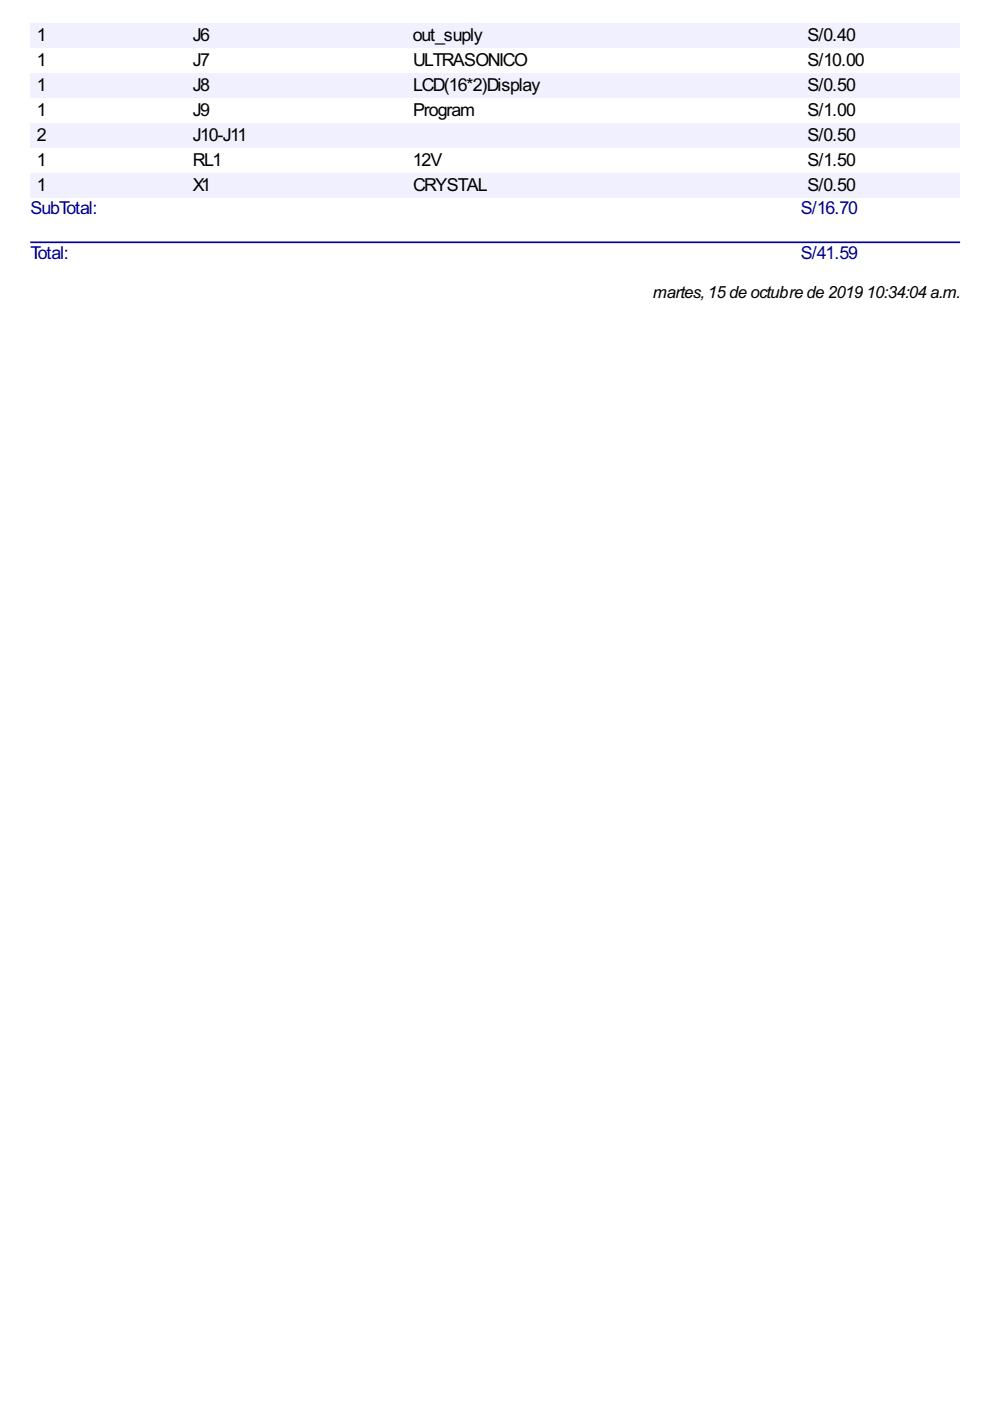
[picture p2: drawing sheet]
<svg xmlns="http://www.w3.org/2000/svg" width="210mm" height="297mm" viewBox="0 0 210 297" stroke-linecap="round" stroke-linejoin="round" font-family="sans-serif">
<defs><g id="words">
<g font-size="4.2">
<text x="7.8" y="8.7">1</text>
<text x="40.9" y="8.7">J6</text>
<text x="87.5" y="8.7">out_suply</text>
<text x="171.2" y="8.7">S/0.40</text>
<text x="7.8" y="14">1</text>
<text x="40.9" y="14">J7</text>
<text x="87.6" y="14">ULTRASONICO</text>
<text x="171.2" y="14">S/10.00</text>
<text x="7.8" y="19.3">1</text>
<text x="40.9" y="19.3">J8</text>
<text x="87.6" y="19.3">LCD(16*2)Display</text>
<text x="171.2" y="19.3">S/0.50</text>
<text x="7.8" y="24.6">1</text>
<text x="7.8" y="29.9">2</text>
<text x="40.9" y="24.6">J9</text>
<text x="40.9" y="29.9">J10-J11</text>
<text x="87.6" y="24.6">Program</text>
<text x="171.2" y="24.6">S/1.00</text>
<text x="171.2" y="29.9">S/0.50</text>
<text x="7.8" y="35.1">1</text>
<text x="40.9" y="35.1">RL1</text>
<text x="87.5" y="35.1">12V</text>
<text x="171.2" y="35.1">S/1.50</text>
<text x="7.8" y="40.4">1</text>
<text x="40.9" y="40.4">X1</text>
<text x="87.6" y="40.4">CRYSTAL</text>
<text x="171.2" y="40.4">S/0.50</text>
</g>
<g font-size="4.2" fill="#009">
<text x="6.5" y="45.4">SubTotal:</text>
<text x="169.8" y="45.4">S/16.70</text>
<text x="6.5" y="55">Total:</text>
<text x="169.8" y="55">S/41.59</text>
</g>
<g font-size="4">
<text x="138.4" y="63.2">martes,15de octubre de 2019</text>
<text x="183.7" y="63.2">10:34:04 a.m.</text>
</g>
</g></defs>
<g fill="#f0f0fe">
<path d="M6.4 4.9h33v5.3h-33z"/>
<path d="M7.7 5h1.8v4.3h-1.8z"/>
<path d="M39.4 4.9h46.7v5.3h-46.7z"/>
<path d="M40.8 5h3.4v4.3h-3.4z"/>
<path d="M86.1 4.9h46.2v5.3h-46.2z"/>
<path d="M87.3 5h14.9v4.3h-14.9z"/>
<path d="M132.3 4.9h37.5v5.3h-37.5z"/>
<path d="M169.8 4.9h33.8v5.3h-33.8z"/>
<path d="M171 5h10v4.3h-10z"/>
<path d="M6.4 15.5h33v5.3h-33z"/>
<path d="M7.7 15.6h1.8v4.2h-1.8z"/>
<path d="M39.4 15.5h46.7v5.3h-46.7z"/>
<path d="M40.8 15.6h3.4v4.2h-3.4z"/>
<path d="M86.1 15.5h46.2v5.3h-46.2z"/>
<path d="M87.3 15.6h27v4.2h-27z"/>
<path d="M132.3 15.5h37.5v5.3h-37.5z"/>
<path d="M169.8 15.5h33.8v5.3h-33.8z"/>
<path d="M171 15.6h10v4.2h-10z"/>
<path d="M6.4 26.1h33v5.3h-33z"/>
<path d="M7.7 26.2h1.8v4.2h-1.8z"/>
<path d="M39.4 26.1h46.7v5.3h-46.7z"/>
<path d="M40.8 26.2h11.3v4.2h-11.3z"/>
<path d="M86.1 26.1h46.2v5.3h-46.2z"/>
<path d="M132.3 26.1h37.5v5.3h-37.5z"/>
<path d="M169.8 26.1h33.8v5.3h-33.8z"/>
<path d="M171 26.2h10v4.2h-10z"/>
<path d="M6.4 36.7h33v5.2h-33z"/>
<path d="M7.7 36.8h1.8v4.2h-1.8z"/>
<path d="M39.4 36.7h46.7v5.2h-46.7z"/>
<path d="M40.8 36.8h3.7v4.2h-3.7z"/>
<path d="M86.1 36.7h46.2v5.2h-46.2z"/>
<path d="M87.3 36.8h15.7v4.2h-15.7z"/>
<path d="M132.3 36.7h37.5v5.2h-37.5z"/>
<path d="M169.8 36.7h33.8v5.2h-33.8z"/>
<path d="M171 36.8h10v4.2h-10z"/>
</g>
<path d="M6.6 51.4h196.8" fill="none" stroke="#009" stroke-width=".35"/>
<use href="#words"/>
</svg>
